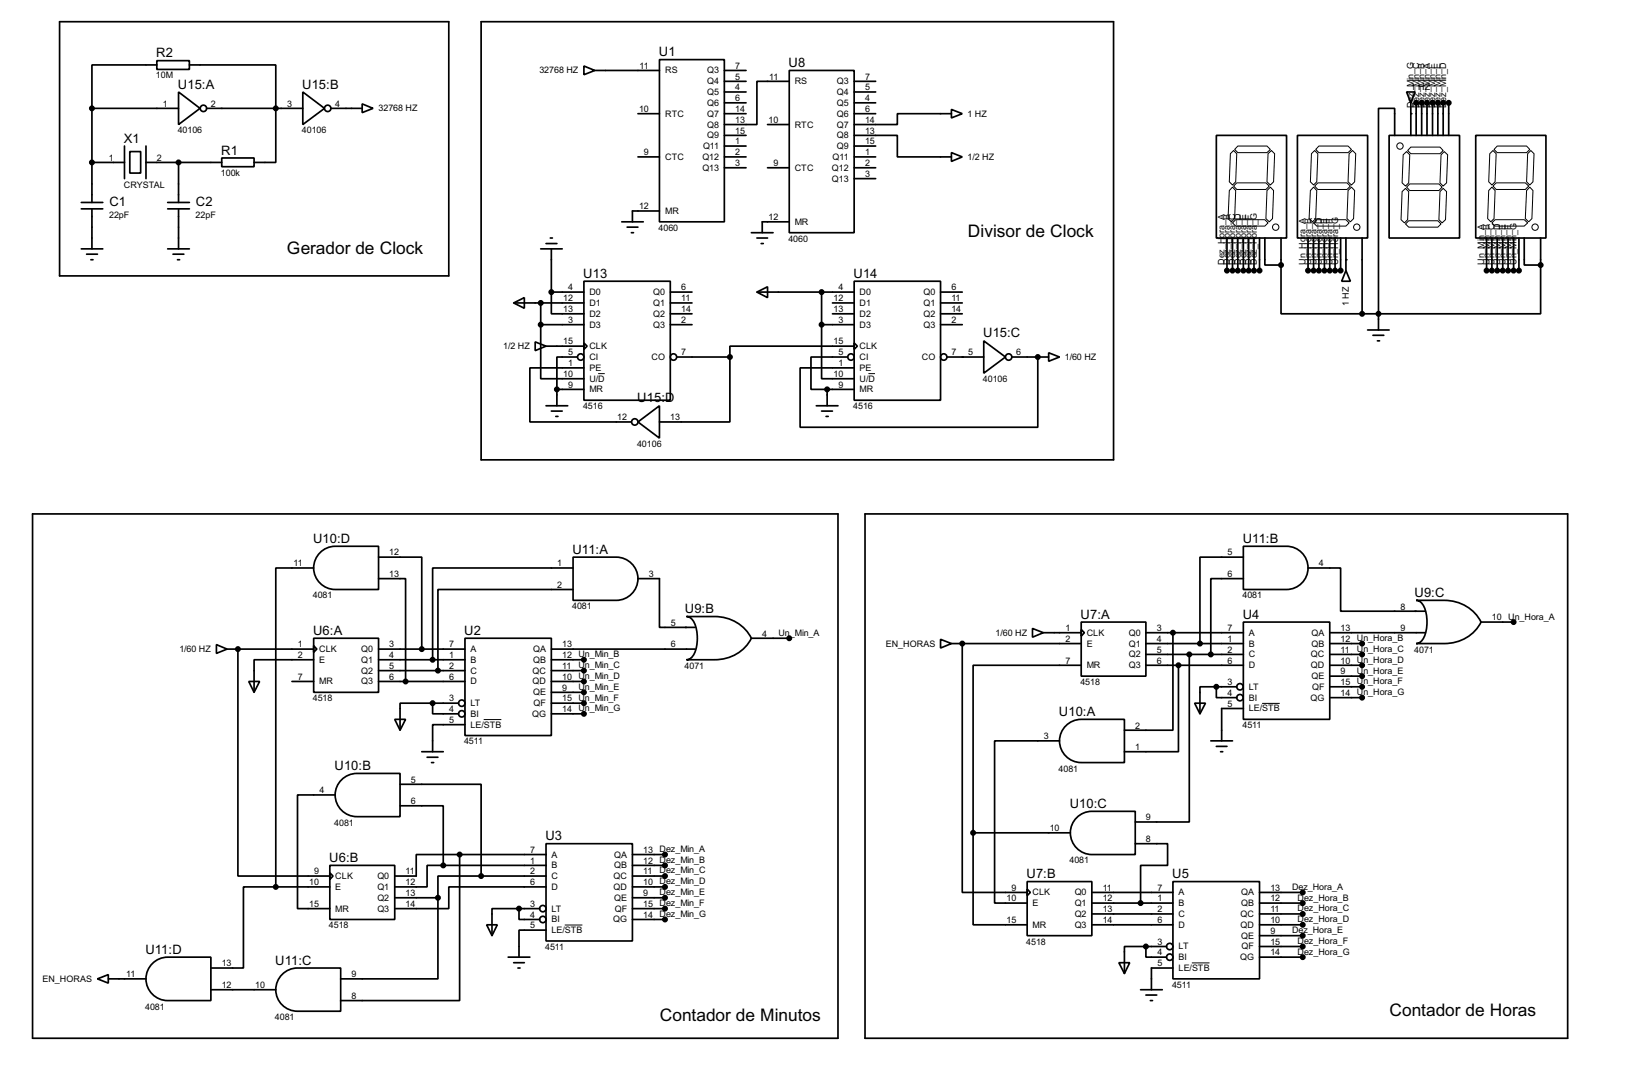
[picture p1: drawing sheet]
<svg xmlns="http://www.w3.org/2000/svg" width="383mm" height="256mm" viewBox="0 0 383 256" stroke-linecap="round" stroke-linejoin="round" font-family="sans-serif">
<defs><g id="words">
<g font-size="4.6">
<text x="67.4" y="59.6">Gerador de Clock</text>
<text x="227.4" y="55.7">Divisor de Clock</text>
<text x="155" y="239.9">Contador de Minutos</text>
<text x="326.5" y="238.7">Contador de Horas</text>
</g>
<g font-size="3.4">
<text x="36.7" y="13.4">R2</text>
<text x="154.8" y="13.2">U1</text>
<text x="185.3" y="15.8">U8</text>
<text x="41.8" y="20.8">U15:A</text>
<text x="71" y="20.8">U15:B</text>
<text x="29.1" y="33.5">X1</text>
<text x="52" y="36.3">R1</text>
<text x="25.7" y="48.3">C1</text>
<text x="46" y="48.3">C2</text>
<text x="137.1" y="65.3">U13</text>
<text x="200.6" y="65.3">U14</text>
<text x="231" y="79.3">U15:C</text>
<text x="149.8" y="94.5">U15:D</text>
<text x="73.6" y="127.5">U10:D</text>
<text x="134.5" y="130.1">U11:A</text>
<text x="292" y="127.5">U11:B</text>
<text x="332.4" y="140.2">U9:C</text>
<text x="73.6" y="149.1">U6:A</text>
<text x="109.1" y="149.1">U2</text>
<text x="160.9" y="144">U9:B</text>
<text x="253.9" y="145.3">U7:A</text>
<text x="292" y="145.3">U4</text>
<text x="248.8" y="168.2">U10:A</text>
<text x="78.6" y="180.9">U10:B</text>
<text x="251.4" y="189.8">U10:C</text>
<text x="128.2" y="197.4">U3</text>
<text x="77.4" y="202.5">U6:B</text>
<text x="241.2" y="206.3">U7:B</text>
<text x="275.5" y="206.3">U5</text>
<text x="34.2" y="224">U11:D</text>
<text x="64.7" y="226.6">U11:C</text>
</g>
<g font-size="2.4">
<text x="126.8" y="17.3">32768 HZ</text>
<text x="150.3" y="16.2">11</text>
<text x="156.3" y="17.3">RS</text>
<text x="166.2" y="17.3">Q3</text>
<text x="172.8" y="16.2">7</text>
<text x="36.7" y="18.4">10M</text>
<text x="166.2" y="19.8">Q4</text>
<text x="166.2" y="22.3">Q5</text>
<text x="172.8" y="18.7">5</text>
<text x="172.8" y="21.2">4</text>
<text x="172.8" y="23.7">6</text>
<text x="180.8" y="18.7">11</text>
<text x="186.7" y="19.8">RS</text>
<text x="196.6" y="19.8">Q3</text>
<text x="196.6" y="22.3">Q4</text>
<text x="203.3" y="18.7">7</text>
<text x="203.3" y="21.2">5</text>
<text x="203.3" y="23.7">4</text>
<text x="331.5" y="21.1">1 HZ</text>
<text x="38.3" y="25">1</text>
<text x="49.6" y="25">2</text>
<text x="67.5" y="25">3</text>
<text x="78.8" y="25">4</text>
<text x="89" y="26.1">32768 HZ</text>
<text x="150.2" y="26.3">10</text>
<text x="156.3" y="27.4">RTC</text>
<text x="166.2" y="24.8">Q6</text>
<text x="166.2" y="27.4">Q7</text>
<text x="166.2" y="30">Q8</text>
<text x="172.8" y="26.3">14</text>
<text x="172.8" y="28.9">13</text>
<text x="180.6" y="28.9">10</text>
<text x="186.7" y="30">RTC</text>
<text x="196.6" y="24.8">Q5</text>
<text x="196.6" y="27.4">Q6</text>
<text x="196.6" y="30">Q7</text>
<text x="203.3" y="26.3">6</text>
<text x="203.3" y="28.9">14</text>
<text x="227.4" y="27.4">1 HZ</text>
<text x="332.2" y="25.4" transform="rotate(-90 332.2 25.4)">Dez_Min_G</text>
<text x="333.5" y="25.4" transform="rotate(-90 333.5 25.4)">Dez_Min_C</text>
<text x="334.7" y="25.4" transform="rotate(-90 334.7 25.4)">Dez_Min_B</text>
<text x="336" y="25.4" transform="rotate(-90 336 25.4)">Dez_Min_A</text>
<text x="337.3" y="25.4" transform="rotate(-90 337.3 25.4)">Dez_Min_F</text>
<text x="338.5" y="25.4" transform="rotate(-90 338.5 25.4)">Dez_Min_E</text>
<text x="339.8" y="25.4" transform="rotate(-90 339.8 25.4)">Dez_Min_D</text>
<text x="41.8" y="31.4">40106</text>
<text x="71" y="31.4">40106</text>
<text x="165.2" y="35">Q11</text>
<text x="166.2" y="32.5">Q9</text>
<text x="172.8" y="31.4">15</text>
<text x="172.8" y="33.9">1</text>
<text x="196.6" y="32.5">Q8</text>
<text x="196.6" y="35">Q9</text>
<text x="203.3" y="31.4">13</text>
<text x="203.3" y="33.9">15</text>
<text x="25.6" y="37.7">1</text>
<text x="36.9" y="37.7">2</text>
<text x="51.9" y="41.3">100k</text>
<text x="151.3" y="36.4">9</text>
<text x="156.3" y="37.5">CTC</text>
<text x="165" y="37.5">Q12</text>
<text x="165" y="40.1">Q13</text>
<text x="172.8" y="36.4">2</text>
<text x="172.8" y="39">3</text>
<text x="181.8" y="39">9</text>
<text x="186.7" y="40.1">CTC</text>
<text x="195.5" y="40.1">Q12</text>
<text x="195.6" y="37.5">Q11</text>
<text x="203.3" y="36.4">1</text>
<text x="203.3" y="39">2</text>
<text x="203.3" y="41.6">3</text>
<text x="227.4" y="37.5">1/2 HZ</text>
<text x="29.1" y="44.1">CRYSTAL</text>
<text x="195.5" y="42.7">Q13</text>
<text x="25.7" y="51.3">22pF</text>
<text x="45.9" y="51.3">22pF</text>
<text x="150.2" y="49.2">12</text>
<text x="156.3" y="50.2">MR</text>
<text x="180.6" y="51.7">12</text>
<text x="186.7" y="52.8">MR</text>
<text x="291.6" y="52.8" transform="rotate(-90 291.6 52.8)">_D</text>
<text x="292.8" y="52.8" transform="rotate(-90 292.8 52.8)">_E</text>
<text x="294.1" y="52.8" transform="rotate(-90 294.1 52.8)">_F</text>
<text x="295.4" y="52.8" transform="rotate(-90 295.4 52.8)">_G</text>
<text x="310.6" y="52.7" transform="rotate(-90 310.6 52.7)">D</text>
<text x="311.9" y="52.7" transform="rotate(-90 311.9 52.7)">E</text>
<text x="313.1" y="52.7" transform="rotate(-90 313.1 52.7)">F</text>
<text x="314.4" y="52.7" transform="rotate(-90 314.4 52.7)">G</text>
<text x="154.8" y="54.2">4060</text>
<text x="185.3" y="56.8">4060</text>
<text x="287.7" y="55.8" transform="rotate(-90 287.7 55.8)">ora_A</text>
<text x="289" y="55.8" transform="rotate(-90 289 55.8)">ora_B</text>
<text x="290.3" y="55.8" transform="rotate(-90 290.3 55.8)">ora_C</text>
<text x="291.6" y="55.8" transform="rotate(-90 291.6 55.8)">ora</text>
<text x="292.8" y="55.8" transform="rotate(-90 292.8 55.8)">ora</text>
<text x="294.1" y="55.8" transform="rotate(-90 294.1 55.8)">ora</text>
<text x="295.4" y="55.8" transform="rotate(-90 295.4 55.8)">ora</text>
<text x="306.8" y="55.7" transform="rotate(-90 306.8 55.7)">ra_A</text>
<text x="308.1" y="55.7" transform="rotate(-90 308.1 55.7)">ra_B</text>
<text x="309.3" y="55.7" transform="rotate(-90 309.3 55.7)">ra_C</text>
<text x="310.6" y="55.7" transform="rotate(-90 310.6 55.7)">ra_</text>
<text x="311.9" y="55.7" transform="rotate(-90 311.9 55.7)">ra_</text>
<text x="313.1" y="55.7" transform="rotate(-90 313.1 55.7)">ra_</text>
<text x="314.4" y="55.7" transform="rotate(-90 314.4 55.7)">ra_</text>
<text x="287.7" y="62.2" transform="rotate(-90 287.7 62.2)">Dez_H</text>
<text x="289" y="62.2" transform="rotate(-90 289 62.2)">Dez_H</text>
<text x="290.3" y="62.2" transform="rotate(-90 290.3 62.2)">Dez_H</text>
<text x="291.6" y="62.2" transform="rotate(-90 291.6 62.2)">Dez_H</text>
<text x="292.8" y="62.2" transform="rotate(-90 292.8 62.2)">Dez_H</text>
<text x="294.1" y="62.2" transform="rotate(-90 294.1 62.2)">Dez_H</text>
<text x="295.4" y="62.2" transform="rotate(-90 295.4 62.2)">Dez_H</text>
<text x="306.8" y="62.2" transform="rotate(-90 306.8 62.2)">Un_Ho</text>
<text x="308.1" y="62.2" transform="rotate(-90 308.1 62.2)">Un_Ho</text>
<text x="309.3" y="62.2" transform="rotate(-90 309.3 62.2)">Un_Ho</text>
<text x="310.6" y="62.2" transform="rotate(-90 310.6 62.2)">Un_Ho</text>
<text x="311.9" y="62.2" transform="rotate(-90 311.9 62.2)">Un_Ho</text>
<text x="313.1" y="62.2" transform="rotate(-90 313.1 62.2)">Un_Ho</text>
<text x="314.4" y="62.2" transform="rotate(-90 314.4 62.2)">Un_Ho</text>
<text x="348.7" y="62.2" transform="rotate(-90 348.7 62.2)">Un_Min_A</text>
<text x="350" y="62.2" transform="rotate(-90 350 62.2)">Un_Min_B</text>
<text x="351.2" y="62.2" transform="rotate(-90 351.2 62.2)">Un_Min_C</text>
<text x="352.5" y="62.2" transform="rotate(-90 352.5 62.2)">Un_Min_D</text>
<text x="353.8" y="62.2" transform="rotate(-90 353.8 62.2)">Un_Min_E</text>
<text x="355.1" y="62.2" transform="rotate(-90 355.1 62.2)">Un_Min_F</text>
<text x="356.3" y="62.2" transform="rotate(-90 356.3 62.2)">Un_Min_G</text>
<text x="132.4" y="70.8">12</text>
<text x="133.5" y="68.2">4</text>
<text x="138.5" y="69.3">D0</text>
<text x="138.5" y="71.9">D1</text>
<text x="153.5" y="69.3">Q0</text>
<text x="153.5" y="71.9">Q1</text>
<text x="160.1" y="68.2">6</text>
<text x="160.1" y="70.8">11</text>
<text x="195.9" y="70.8">12</text>
<text x="197" y="68.2">4</text>
<text x="202" y="69.3">D0</text>
<text x="202" y="71.9">D1</text>
<text x="217" y="69.3">Q0</text>
<text x="217" y="71.9">Q1</text>
<text x="223.6" y="68.2">6</text>
<text x="223.6" y="70.8">11</text>
<text x="317" y="71.9" transform="rotate(-90 317 71.9)">1 HZ</text>
<text x="132.4" y="73.3">13</text>
<text x="133.5" y="75.8">3</text>
<text x="138.5" y="74.4">D2</text>
<text x="138.5" y="76.9">D3</text>
<text x="153.5" y="74.4">Q2</text>
<text x="153.5" y="76.9">Q3</text>
<text x="160.1" y="73.3">14</text>
<text x="160.1" y="75.8">2</text>
<text x="195.9" y="73.3">13</text>
<text x="197" y="75.8">3</text>
<text x="202" y="74.4">D2</text>
<text x="202" y="76.9">D3</text>
<text x="217" y="74.4">Q2</text>
<text x="217" y="76.9">Q3</text>
<text x="223.6" y="73.3">14</text>
<text x="223.6" y="75.8">2</text>
<text x="118.3" y="82">1/2 HZ</text>
<text x="132.4" y="80.9">15</text>
<text x="133.5" y="83.5">5</text>
<text x="138.5" y="82">CLK</text>
<text x="160.1" y="83.5">7</text>
<text x="195.9" y="80.9">15</text>
<text x="197" y="83.5">5</text>
<text x="202" y="82">CLK</text>
<text x="223.6" y="83.5">7</text>
<text x="227.5" y="83.5">5</text>
<text x="238.8" y="83.5">6</text>
<text x="132.4" y="88.5">10</text>
<text x="133.5" y="86">1</text>
<text x="138.5" y="84.6">CI</text>
<text x="138.5" y="87.1">PE</text>
<text x="138.5" y="89.6">U/D</text>
<text x="153.1" y="84.6">CO</text>
<text x="195.9" y="88.5">10</text>
<text x="197" y="86">1</text>
<text x="202" y="84.6">CI</text>
<text x="202" y="87.1">PE</text>
<text x="202" y="89.6">U/D</text>
<text x="216.6" y="84.6">CO</text>
<text x="231" y="89.8">40106</text>
<text x="250.2" y="84.6">1/60 HZ</text>
<text x="133.5" y="91.1">9</text>
<text x="138.5" y="92.2">MR</text>
<text x="197" y="91.1">9</text>
<text x="202" y="92.2">MR</text>
<text x="137" y="96.1">4516</text>
<text x="145.1" y="98.7">12</text>
<text x="157.5" y="98.7">13</text>
<text x="200.5" y="96.1">4516</text>
<text x="149.7" y="105">40106</text>
<text x="91.5" y="130.5">12</text>
<text x="288.5" y="130.5">5</text>
<text x="69" y="133">11</text>
<text x="91.5" y="135.5">13</text>
<text x="131" y="133">1</text>
<text x="152.5" y="135.5">3</text>
<text x="288.5" y="135.5">6</text>
<text x="309.9" y="133">4</text>
<text x="73.5" y="140.6">4081</text>
<text x="131" y="138.1">2</text>
<text x="134.5" y="143.1">4081</text>
<text x="292" y="140.6">4081</text>
<text x="329.1" y="143.2">8</text>
<text x="157.7" y="147">5</text>
<text x="179.1" y="149.5">4</text>
<text x="182.9" y="149.3">Un_Min_A</text>
<text x="234" y="149.3">1/60 HZ</text>
<text x="250.4" y="148.2">1</text>
<text x="255.3" y="149.3">CLK</text>
<text x="265.2" y="149.3">Q0</text>
<text x="271.8" y="148.2">3</text>
<text x="288.5" y="148.2">7</text>
<text x="293.4" y="149.3">A</text>
<text x="308.2" y="149.3">QA</text>
<text x="315" y="148.2">13</text>
<text x="329.1" y="148.2">9</text>
<text x="350.6" y="145.7">10 Un_Hora_A</text>
<text x="42.2" y="153.2">1/60 HZ</text>
<text x="70" y="152.1">1</text>
<text x="70" y="154.6">2</text>
<text x="75" y="153.2">CLK</text>
<text x="75" y="155.7">E</text>
<text x="84.9" y="153.2">Q0</text>
<text x="84.9" y="155.7">Q1</text>
<text x="91.5" y="152.1">3</text>
<text x="91.5" y="154.6">4</text>
<text x="105.6" y="152.1">7</text>
<text x="105.6" y="154.6">1</text>
<text x="110.5" y="153.2">A</text>
<text x="110.5" y="155.7">B</text>
<text x="125.3" y="153.2">QA</text>
<text x="125.3" y="155.7">QB</text>
<text x="132.1" y="152.1">13</text>
<text x="132.1" y="154.6">12 Un_Min_B</text>
<text x="157.7" y="152.1">6</text>
<text x="208.1" y="151.9">EN_HORAS</text>
<text x="250.4" y="150.8">2</text>
<text x="250.4" y="155.9">7</text>
<text x="255.3" y="151.9">E</text>
<text x="265.2" y="151.9">Q1</text>
<text x="265.2" y="154.4">Q2</text>
<text x="271.8" y="150.8">4</text>
<text x="271.8" y="153.3">5</text>
<text x="271.8" y="155.9">6</text>
<text x="288.5" y="150.8">1</text>
<text x="288.5" y="153.3">2</text>
<text x="288.5" y="155.9">6</text>
<text x="293.4" y="151.9">B</text>
<text x="293.4" y="154.4">C</text>
<text x="308" y="154.4">QC</text>
<text x="308.2" y="151.9">QB</text>
<text x="315" y="150.8">12 Un_Hora_B</text>
<text x="315" y="153.3">11</text>
<text x="315" y="155.9">10 Un_Hora_D</text>
<text x="318.8" y="153.1">Un_Hora_C</text>
<text x="332.3" y="153.3">4071</text>
<text x="70" y="159.7">7</text>
<text x="75" y="160.8">MR</text>
<text x="84.9" y="158.2">Q2</text>
<text x="84.9" y="160.8">Q3</text>
<text x="91.5" y="157.1">5</text>
<text x="91.5" y="159.7">6</text>
<text x="105.6" y="157.1">2</text>
<text x="105.6" y="159.7">6</text>
<text x="110.5" y="158.2">C</text>
<text x="110.5" y="160.8">D</text>
<text x="125.1" y="158.2">QC</text>
<text x="125.1" y="160.8">QD</text>
<text x="132.1" y="157.1">11</text>
<text x="132.1" y="159.7">10 Un_Min_D</text>
<text x="135.9" y="156.9">Un_Min_C</text>
<text x="160.9" y="157.1">4071</text>
<text x="253.9" y="160.9">4518</text>
<text x="255.3" y="157">MR</text>
<text x="265.2" y="157">Q3</text>
<text x="288.5" y="160.9">3</text>
<text x="293.4" y="157">D</text>
<text x="308" y="157">QD</text>
<text x="308.2" y="159.5">QE</text>
<text x="315" y="158.4">9</text>
<text x="315" y="160.9">15 Un_Hora_F</text>
<text x="318.8" y="158.2">Un_Hora_E</text>
<text x="73.5" y="164.7">4518</text>
<text x="105.6" y="164.8">3</text>
<text x="105.6" y="167.3">4</text>
<text x="110.5" y="165.9">LT</text>
<text x="125.3" y="163.3">QE</text>
<text x="125.4" y="165.9">QF</text>
<text x="132.1" y="162.2">9</text>
<text x="132.1" y="164.8">15 Un_Min_F</text>
<text x="132.1" y="167.3">14 Un_Min_G</text>
<text x="135.9" y="162">Un_Min_E</text>
<text x="288.5" y="163.5">4</text>
<text x="288.5" y="166">5</text>
<text x="293.4" y="162">LT</text>
<text x="293.4" y="164.6">BI</text>
<text x="293.4" y="167.1">LE/STB</text>
<text x="307.9" y="164.6">QG</text>
<text x="308.3" y="162">QF</text>
<text x="315" y="163.5">14 Un_Hora_G</text>
<text x="105.6" y="169.8">5</text>
<text x="110.5" y="168.4">BI</text>
<text x="110.5" y="170.9">LE/STB</text>
<text x="125" y="168.4">QG</text>
<text x="245.3" y="173.6">3</text>
<text x="266.8" y="171.1">2</text>
<text x="292" y="171.1">4511</text>
<text x="109.1" y="174.9">4511</text>
<text x="266.8" y="176.2">1</text>
<text x="96.6" y="183.8">5</text>
<text x="248.8" y="181.2">4081</text>
<text x="75.1" y="186.3">4</text>
<text x="96.6" y="188.9">6</text>
<text x="78.6" y="193.9">4081</text>
<text x="246.7" y="195.2">10</text>
<text x="269.3" y="197.8">8</text>
<text x="269.3" y="192.7">9</text>
<text x="124.6" y="200.3">7</text>
<text x="124.6" y="202.8">1</text>
<text x="129.6" y="201.4">A</text>
<text x="129.6" y="204">B</text>
<text x="144.3" y="201.4">QA</text>
<text x="144.3" y="204">QB</text>
<text x="151.2" y="200.3">13 Dez_Min_A</text>
<text x="151.2" y="202.8">12 Dez_Min_B</text>
<text x="251.3" y="202.8">4081</text>
<text x="72.7" y="207.9">10</text>
<text x="73.8" y="205.4">9</text>
<text x="78.8" y="206.5">CLK</text>
<text x="78.8" y="209">E</text>
<text x="88.7" y="206.5">Q0</text>
<text x="88.7" y="209">Q1</text>
<text x="95.3" y="205.4">11</text>
<text x="95.3" y="207.9">12</text>
<text x="124.6" y="205.4">2</text>
<text x="124.6" y="207.9">6</text>
<text x="129.6" y="206.5">C</text>
<text x="129.6" y="209">D</text>
<text x="144.2" y="206.5">QC</text>
<text x="144.2" y="209">QD</text>
<text x="151.2" y="205.4">11</text>
<text x="151.2" y="207.9">10 Dez_Min_D</text>
<text x="155" y="205.2">Dez_Min_C</text>
<text x="237.7" y="209.2">9</text>
<text x="259.1" y="209.2">11</text>
<text x="272" y="209.2">7</text>
<text x="298.5" y="209.2">13</text>
<text x="303.6" y="209">Dez_Hora_A</text>
<text x="72.7" y="213">15</text>
<text x="78.8" y="214.1">MR</text>
<text x="88.7" y="211.6">Q2</text>
<text x="88.7" y="214.1">Q3</text>
<text x="95.3" y="210.5">13</text>
<text x="95.3" y="213">14</text>
<text x="124.6" y="213">3</text>
<text x="124.6" y="215.5">4</text>
<text x="129.6" y="214.1">LT</text>
<text x="144.3" y="211.6">QE</text>
<text x="144.4" y="214.1">QF</text>
<text x="151.2" y="210.5">9</text>
<text x="151.2" y="213">15 Dez_Min_F</text>
<text x="151.2" y="215.5">14 Dez_Min_G</text>
<text x="155" y="210.3">Dez_Min_E</text>
<text x="236.5" y="211.7">10</text>
<text x="242.6" y="210.3">CLK</text>
<text x="242.6" y="212.8">E</text>
<text x="252.5" y="210.3">Q0</text>
<text x="252.5" y="212.8">Q1</text>
<text x="252.5" y="215.4">Q2</text>
<text x="259.1" y="211.7">12</text>
<text x="259.1" y="214.3">13</text>
<text x="272" y="211.7">1</text>
<text x="272" y="214.3">2</text>
<text x="276.9" y="210.3">A</text>
<text x="276.9" y="212.8">B</text>
<text x="276.9" y="215.4">C</text>
<text x="291.5" y="215.4">QC</text>
<text x="291.6" y="210.3">QA</text>
<text x="291.6" y="212.8">QB</text>
<text x="298.5" y="211.7">12</text>
<text x="298.5" y="214.3">11</text>
<text x="304.9" y="211.5">Dez_Hora_B</text>
<text x="304.9" y="214.1">Dez_Hora_C</text>
<text x="77.3" y="218.1">4518</text>
<text x="124.6" y="218.1">5</text>
<text x="129.6" y="216.7">BI</text>
<text x="129.6" y="219.2">LE/STB</text>
<text x="144.1" y="216.7">QG</text>
<text x="236.5" y="216.8">15</text>
<text x="241.2" y="221.9">4518</text>
<text x="242.6" y="217.9">MR</text>
<text x="252.5" y="217.9">Q3</text>
<text x="259.1" y="216.8">14</text>
<text x="272" y="216.8">6</text>
<text x="272" y="221.9">3</text>
<text x="276.9" y="217.9">D</text>
<text x="291.5" y="217.9">QD</text>
<text x="291.6" y="220.5">QE</text>
<text x="298.5" y="216.8">10</text>
<text x="298.5" y="219.4">9</text>
<text x="298.5" y="221.9">15</text>
<text x="303.6" y="219.2">Dez_Hora_E</text>
<text x="304.9" y="216.6">Dez_Hora_D</text>
<text x="304.9" y="221.7">Dez_Hora_F</text>
<text x="52.1" y="227">13</text>
<text x="128.1" y="223.1">4511</text>
<text x="272" y="224.4">4</text>
<text x="272" y="227">5</text>
<text x="276.9" y="223">LT</text>
<text x="276.9" y="225.5">BI</text>
<text x="291.4" y="225.5">QG</text>
<text x="291.7" y="223">QF</text>
<text x="298.5" y="224.4">14</text>
<text x="304.9" y="224.2">Dez_Hora_G</text>
<text x="10" y="230.6">EN_HORAS</text>
<text x="29.7" y="229.5">11</text>
<text x="52.1" y="232.1">12</text>
<text x="60" y="232.1">10</text>
<text x="82.6" y="229.5">9</text>
<text x="275.4" y="232">4511</text>
<text x="276.9" y="228.1">LE/STB</text>
<text x="34.1" y="237.1">4081</text>
<text x="64.6" y="239.6">4081</text>
<text x="82.6" y="234.6">8</text>
</g>
</g></defs>
<g fill="none" stroke="#000" stroke-width=".4">
<path d="M14 5.1h91.5v59.7h-91.5zM36.9 14.3h7.6v2h-7.6zM36.9 15.3h-15.3v10.2M44.5 15.3h20.3v22.9h-5.1M113.1 5.1h148.6v102.9h-148.6zM137.2 15.5l2.6 1.1-2.6 1zM139.8 16.6h15.2M155 14h15.2v38.1h-15.2zM170.2 16.6h5.1M170.2 19.1h5.1M185.5 16.6h15.2v38.1h-15.2zM185.5 19.1h-7.6v10.2h-7.7"/>
<path d="M200.7 19.1h5.1M21.6 25.5v22.1M21.6 38.2h7.7M21.6 25.5h20.4M29.3 34.3v7.7M30.5 35.6h2.6v5.1h-2.6zM34.3 38.2h17.8M34.3 34.3v7.7M42 21.6l5 3.9-5 3.8zM42 38.2v9.4M48.6 25.5h22.6M52.1 37.1h7.6v2.1h-7.6z"/>
<path d="M71.2 21.6l5.1 3.9-5.1 3.8zM77.8 25.5h7.3M85.1 24.4l2.6 1.1-2.6 1zM149.9 26.7h5.1M149.9 36.9h5.1M170.2 21.6h5.1M170.2 24.2h5.1M170.2 26.7h5.1M170.2 31.8h5.1M170.2 34.3h5.1M170.2 36.9h5.1M170.2 39.4h5.1"/>
<path d="M180.4 29.3h5.1M180.4 39.4h5.1M200.7 31.8h10.2v5.1h12.7M200.7 21.6h5.1M200.7 24.2h5.1M200.7 26.7h5.1M200.7 34.3h5.1M200.7 36.9h5.1M200.7 39.4h5.1M223.6 25.7l2.5 1-2.5 1zM223.6 35.9l2.5 1-2.5 1zM223.6 26.7h-12.7v2.6h-10.2"/>
<path d="M285.8 31.8h16.5v24.1h-16.5zM304.9 31.8h16.5v24.1h-16.5zM326.4 31.8h16.6v24.1h-16.6zM327.7 31.8v-6.3h-3.8v48.2M330.5 21.6h2l-1 2.6zM331.5 24.2v7.6M332.8 24.2v7.6M334.1 24.2v7.6M335.3 24.2v7.6M336.6 24.2v7.6M337.9 24.2v7.6M339.1 24.2v7.6"/>
<path d="M340.4 24.2v7.6M346.8 31.8h16.5v24.1h-16.5zM19.1 49.1h5.1M19.1 47.6h5.1M19.1 58.5h5.1M20.4 59.7h2.5M21.6 49.1v9.4M39.4 49.1h5.1M39.4 47.6h5.1M39.4 58.5h5.1M40.7 59.7h2.5M42 49.1v9.4"/>
<path d="M127.1 58.5h5M128.3 57.2h2.6M129.3 55.9h.5M129.6 58.5v10.1M146.1 52.1h5.1M147.4 53.4h2.5M148.4 54.7h.5M155 49.6h-6.4v2.5M176.6 54.7h5.1M177.9 55.9h2.5M178.9 57.2h.5M185.5 52.1h-6.4v2.6"/>
<path d="M200.7 42h5.1M288.3 55.9v7.7M289.6 55.9v7.7M290.9 55.9v7.7M292.2 55.9v7.7M293.4 55.9v7.7M294.7 55.9v7.7M296 55.9v7.7M297.2 55.9v6.4h3.8M301 55.9v6.4M307.4 55.9v7.7M308.7 55.9v7.7"/>
<path d="M309.9 55.9v7.7M311.2 55.9v7.7M312.5 55.9v7.7M313.7 55.9v7.7M315 55.9v7.7M316.3 55.9v7.7M320.1 55.9v17.8M349.3 55.9v7.7M350.6 55.9v7.7M351.8 55.9v7.7M353.1 55.9v7.7M354.4 55.9v7.7"/>
<path d="M355.7 55.9v7.7M356.9 55.9v7.7M358.2 55.9v6.4h3.8M362 55.9v6.4M21.4 61h.5M41.7 61h.5M120.7 71.2l2.5-1.3v2.5zM120.7 71.2h16.5M127.1 76.3v12.7h10.1M127.1 71.2v5.1M127.1 76.3h10.1M129.6 68.6v5.1h7.6"/>
<path d="M129.6 68.6h7.6M137.2 66.1h20.3v27.9h-20.3zM157.5 71.2h5.1M157.5 68.6h5.1M157.5 76.3h5.1M157.5 73.7h5.1M177.9 68.6l2.5-1.2v2.5zM177.9 68.6h22.8M193.1 76.3v12.7h7.6M193.1 76.3h7.6M193.1 68.6v7.7M195.6 71.2h5.1"/>
<path d="M195.6 73.7h5.1M200.7 66.1h20.3v27.9h-20.3zM221 71.2h5.1M221 68.6h5.1M221 76.3h5.1M221 73.7h5.1M301 62.3v11.4h19.1M316.3 63.6l1 2.5h-2zM320.1 73.7h3.8M321.4 77.5h5M322.6 78.8h2.6M323.9 73.7v3.8"/>
<path d="M362 62.3v11.4h-38.1M125.8 80.3l2.5 1-2.5 1.1zM128.3 81.3h8.9M128.3 95.3h5.1M129.6 96.6h2.5M130.6 97.8h.5M130.9 91.5h6.3M130.9 91.5v3.8M135.7 83.9h-4.8v7.6M137.2 80.6l.8 .7-.8 .8zM137.2 86.4h-12.7v12.7h23.9M149.9 99.1l5.1-3.8v7.6z"/>
<path d="M159.1 83.9h12.4M171.5 83.9v15.2h-16.5M191.8 95.3h5.1M193.1 96.6h2.5M194.1 97.8h.5M194.4 91.5v3.8M194.4 91.5h6.3M199.2 83.9h-8.6v7.6h3.8M200.7 80.6l.8 .7-.8 .8zM200.7 81.3h-29.2v2.6M222.6 83.9h8.6M231.2 80.1l5.1 3.8-5.1 3.8z"/>
<path d="M237.8 83.9h8.6M243.9 83.9v16.5h-55.9v-14h12.7M246.4 82.9l2.6 1-2.6 1zM323.7 80.1h.5M7.7 120.7h189.2v123.2h-189.2zM73.7 133.4h-8.9v74.9M75.5 129.5a5 5 0 0 1 3.3-1.2h10.2v10.2h-10.2a5.1 5.1 0 0 1-4.8-3.4 5.1 5.1 0 0 1 1.5-5.6zM89 135.9h6.3v24.2M89 130.9h10.1v21.6M134.7 130.9h10.1a5.1 5.1 0 0 1 5.1 5 5.1 5.1 0 0 1-5.1 5.1h-10.1zM134.7 133.4h-33v21.6M134.7 138.5h-31.8v19"/>
<path d="M149.9 135.9h5.1v11.5h8.4M203.3 120.7h165.1v123.2h-165.1zM292.2 128.3h10.1a5.1 5.1 0 0 1 5.1 5.1 5.1 5.1 0 0 1-5.1 5.1h-10.1zM292.2 130.9h-10.2v20.3M292.2 135.9h-7.7v17.8M307.4 133.4h7.6v10.2h19.8M50.9 151.4l2.5 1.1-2.5 1zM53.4 152.5h20.3M55.9 152.5v53.3h21.6M73.7 149.9h15.3v12.7h-15.3zM73.7 151.7l.8 .8-.8 .7zM73.7 155h-14v7.6"/>
<path d="M89 155h20.3M89 157.5h20.3M89 152.5h20.3M109.3 149.9h20.3v22.9h-20.3zM129.6 155h7.6M129.6 157.5h7.6M129.6 152.5h33.8M161.3 144.8h6.6a9.5 9.5 0 0 1 8.7 5.1 9.5 9.5 0 0 1-8.7 5.1h-6.6a3.1 3.1 0 0 0 2.4-3.1 7.8 7.8 0 0 0-1.3-6.7zM176.6 149.9h8.9M221 150.2l2.6 1-2.6 1zM223.6 151.2h30.5M226.1 151.2v58.4h15.3"/>
<path d="M242.6 147.6l2.6 1-2.6 1.1zM245.2 148.6h8.9M254.1 146.1h15.2v12.7h-15.2zM254.1 147.9l.7 .7-.7 .8zM254.1 156.3h-25.4v39.3M269.3 153.7h22.9M269.3 151.2h22.9M269.3 156.3h22.9M269.3 148.6h22.9M275.6 148.6v22.9h-11.4M276.9 156.3v20.3h-12.7M279.5 153.7v39.4h-12.7"/>
<path d="M292.2 146.1h20.3v22.9h-20.3zM312.5 153.7h7.6M312.5 151.2h7.6M312.5 156.3h7.6M312.5 158.8h7.6M312.5 148.6h22.3M332.8 141h6.6a9.5 9.5 0 0 1 8.6 5.1 9.5 9.5 0 0 1-8.6 5.1h-6.6a3.2 3.2 0 0 0 2.3-3.2 7.8 7.8 0 0 0-1.3-6.6zM348 146.1h7.7M58.5 160.1h2.5l-1.3 2.5zM68.6 160.1h5.1M89 160.1h20.3M92.8 169h2.5l-1.3 2.5z"/>
<path d="M99.1 176.6h5.1M100.4 177.9h2.5M101.4 179.1h.5M101.7 165.2h-7.7v6.3M101.7 165.2v2.5h6.1M101.7 165.2h6.1M109.3 170.2h-7.6v6.4M129.6 160.1h7.6M129.6 162.6h7.6M129.6 165.2h7.6M129.6 167.7h7.6M249 174h-15.3v38.1h7.7"/>
<path d="M250.2 170.8a5.1 5.1 0 0 1 3.9-1.8h10.1v10.1h-10.1a5.1 5.1 0 0 1-4.7-2.9 5.1 5.1 0 0 1 .8-5.4zM280.7 165.2h2.6l-1.3 2.5zM284.5 174h5.1M285.8 161.3h-3.8v6.4M285.8 161.3v2.6h4.8M285.8 161.3h4.8M285.8 175.3h2.5M286.8 176.6h.5M292.2 166.4h-5.1v7.6M312.5 161.3h7.6M312.5 163.9h7.6M78.8 186.7h-8.9v26.7h7.6"/>
<path d="M80 183.5a5.1 5.1 0 0 1 3.9-1.8h10.1v10.1h-10.1a5.1 5.1 0 0 1-4.7-2.9 5.1 5.1 0 0 1 .8-5.4zM94 189.3h10.2v14M94 184.2h19.1v21.6M128.3 198.2h20.3v22.8h-20.3zM228.7 195.6v21.6h12.7M228.7 195.6h22.8M252.7 192.3a5.1 5.1 0 0 1 3.9-1.7h10.2v10.1h-10.2a5.1 5.1 0 0 1-4.6-3 5.1 5.1 0 0 1 .7-5.4zM266.8 198.2h7.6v5.1h-6.4v8.8M64.8 208.3h-7.6v19.1h-7.6M64.8 208.3h12.7M77.5 203.3h15.3v12.7h-15.3zM77.5 205l.8 .8-.8 .8z"/>
<path d="M92.8 210.9h10.1M102.9 210.9v19h-22.8M104.2 203.3h-3.8v5h-7.6M104.2 203.3h24.1M108 200.7h-10.2v5.1h-5M108 200.7v34.3h-27.9M108 200.7h20.3M113.1 205.8h-10.2v5.1M113.1 205.8h15.2M114.4 217.2h2.5l-1.3 2.6zM122 213.4h-6.4v6.4M122 213.4v2.6h4.8"/>
<path d="M122 213.4h4.8M128.3 208.3h-22.8v5.1h-12.7M128.3 218.5h-6.3v6.3M148.6 203.3h7.7M148.6 205.8h7.7M148.6 200.7h7.7M148.6 208.3h7.7M148.6 210.9h7.7M148.6 213.4h7.7M148.6 216h7.7M241.4 207.1h15.2v12.7h-15.2zM241.4 208.8l.7 .8-.7 .8z"/>
<path d="M256.6 212.1h19M256.6 209.6h19M256.6 214.7h19M256.6 217.2h19M275.6 207.1h20.4v22.8h-20.4zM296 212.1h10.1M296 209.6h10.1M296 214.7h10.1M296 217.2h10.1M296 219.8h10.1M22.9 229.9l2.6-1v2zM25.5 229.9h8.8"/>
<path d="M35.5 226.6a5.1 5.1 0 0 1 3.9-1.8h10.2v10.2h-10.2a5.1 5.1 0 0 1-4.6-2.9 5.1 5.1 0 0 1 .7-5.5zM49.6 232.5h15.2M66 229.2a5.1 5.1 0 0 1 3.9-1.8h10.2v10.1h-10.2a5.1 5.1 0 0 1-4.6-2.9 5.1 5.1 0 0 1 .7-5.4zM119.4 224.8h5.1M120.7 226.1h2.5M121.7 227.4h.5M262.9 226.1h2.6l-1.3 2.6zM268 232.5h5.1M269.3 222.3h-5.1v6.4M269.3 222.3v2.5h4.8M269.3 222.3h4.8M269.3 233.7h2.5"/>
<path d="M270.3 235h.5M275.6 227.4h-5v5.1M296 222.3h10.1M296 224.8h10.1"/>
<circle cx="47.8" cy="25.5" r=".75"/>
<circle cx="77" cy="25.5" r=".75"/>
<circle cx="136.4" cy="83.9" r=".75"/>
<circle cx="149.1" cy="99.1" r=".75"/>
<circle cx="158.2" cy="83.9" r=".75"/>
<circle cx="199.9" cy="83.9" r=".75"/>
<circle cx="221.7" cy="83.9" r=".75"/>
<circle cx="237" cy="83.9" r=".75"/>
<circle cx="108.5" cy="165.2" r=".75"/>
<circle cx="108.5" cy="167.7" r=".75"/>
<circle cx="291.3" cy="163.9" r=".75"/>
<circle cx="291.3" cy="161.3" r=".75"/>
<circle cx="127.5" cy="216" r=".75"/>
<circle cx="127.5" cy="213.4" r=".75"/>
<circle cx="274.8" cy="224.8" r=".75"/>
<circle cx="274.8" cy="222.3" r=".75"/>
</g>
<g fill="#000">
<circle cx="331.5" cy="26.7" r=".2"/>
<circle cx="316.3" cy="61" r=".2"/>
<circle cx="226.1" cy="83.9" r=".2"/>
<circle cx="243.9" cy="83.9" r=".2"/>
<circle cx="55.9" cy="152.5" r=".2"/>
<circle cx="226.1" cy="151.2" r=".2"/>
</g>
<g fill="none" stroke="#000" stroke-width=".23">
<path d="M289.1 36.1l.8-.7 .7 .7-.2 6.6-.8 .8-.7-.8zM290.9 34.3h6.8l.8 .8-.8 .8h-6.8l-.8-.8zM298 36.1l.8-.7 .7 .7-.2 6.6-.8 .8-.8-.8zM308.9 35.4l.8 .7-.3 6.6-.7 .8-.8-.8 .3-6.6zM309.9 34.3h6.9l.8 .8-.8 .8h-6.9l-.7-.8zM317 36.1l.8-.7 .8 .7-.3 6.6-.7 .8-.8-.8zM329.7 36.4l.8-.8 .8 .8-.3 6.6-.7 .7-.8-.7zM331.5 34.6h6.9l.7 .8-.7 .7h-6.9l-.7-.7zM338.6 36.4l.8-.8 .8 .8-.3 6.6-.8 .7-.7-.7zM350.8 35.4l.8 .7-.3 6.6-.7 .8-.8-.8 .3-6.6zM351.8 34.3h6.9l.8 .8-.8 .8h-6.9l-.7-.8zM359 36.1l.7-.7 .8 .7-.3 6.6-.7 .8-.8-.8z"/>
<path d="M289.6 52.4l.8-.8h6.8l.8 .8-.8 .7h-6.8zM289.6 44l.8 .8-.3 6.6-.7 .7-.8-.7 .3-6.6zM289.9 43.7l.7-.7h6.9l.8 .7-.8 .8h-6.9zM298.5 44l.8 .8-.3 6.6-.7 .7-.8-.7 .2-6.6zM308.7 52.4l.7-.8h6.9l.7 .8-.7 .7h-6.9zM308.7 44l.7 .8-.2 6.6-.8 .7-.8-.7 .3-6.6zM308.9 43.7l.8-.7h6.8l.8 .7-.8 .8h-6.8zM316.8 44.8l.8-.8 .7 .8-.2 6.6-.8 .7-.8-.7zM329.5 45l.8-.7 .7 .7-.2 6.6-.8 .8-.8-.8zM330.5 44l.8-.8h6.8l.8 .8-.8 .8h-6.8zM331 51.9h6.9l.7 .7-.7 .8h-6.9l-.7-.8zM338.4 45l.7-.7 .8 .7-.2 6.6-.8 .8-.8-.8z"/>
<path d="M350.6 52.4l.7-.8h6.9l.8 .8-.8 .7h-6.9zM350.6 44l.7 .8-.2 6.6-.8 .7-.7-.7 .2-6.6zM350.8 43.7l.8-.7h6.8l.8 .7-.8 .8h-6.8zM359.5 44l.7 .8-.2 6.6-.8 .7-.8-.7 .3-6.6zM140.6 87.8h1.5M204.1 87.8h1.5M113.7 169h4.1M296.6 165.2h4.1M132.7 217.3h4.2M280.1 226.2h4.1"/>
<circle cx="328.9" cy="34.3" r=".75"/>
<circle cx="299.7" cy="53.4" r=".75"/>
<circle cx="318.8" cy="53.4" r=".75"/>
<circle cx="360.7" cy="53.4" r=".75"/>
</g>
<g fill="#000" stroke="#000" stroke-width=".4">
<circle cx="21.6" cy="25.5" r=".5"/>
<circle cx="21.6" cy="38.2" r=".5"/>
<circle cx="41.9" cy="38.2" r=".5"/>
<circle cx="64.8" cy="25.5" r=".5"/>
<circle cx="332.7" cy="24.2" r=".5"/>
<circle cx="334" cy="24.2" r=".5"/>
<circle cx="335.3" cy="24.2" r=".5"/>
<circle cx="336.6" cy="24.2" r=".5"/>
<circle cx="337.8" cy="24.2" r=".5"/>
<circle cx="339.1" cy="24.2" r=".5"/>
<circle cx="340.4" cy="24.2" r=".5"/>
<circle cx="127" cy="76.3" r=".5"/>
<circle cx="127" cy="71.2" r=".5"/>
<circle cx="129.5" cy="68.6" r=".5"/>
<circle cx="193" cy="68.6" r=".5"/>
<circle cx="193" cy="76.3" r=".5"/>
<circle cx="288.3" cy="63.6" r=".5"/>
<circle cx="289.6" cy="63.6" r=".5"/>
<circle cx="290.8" cy="63.6" r=".5"/>
<circle cx="292.1" cy="63.6" r=".5"/>
<circle cx="293.4" cy="63.6" r=".5"/>
<circle cx="294.6" cy="63.6" r=".5"/>
<circle cx="295.9" cy="63.6" r=".5"/>
<circle cx="301" cy="62.3" r=".5"/>
<circle cx="307.3" cy="63.6" r=".5"/>
<circle cx="308.6" cy="63.6" r=".5"/>
<circle cx="309.9" cy="63.6" r=".5"/>
<circle cx="311.2" cy="63.6" r=".5"/>
<circle cx="312.4" cy="63.6" r=".5"/>
<circle cx="313.7" cy="63.6" r=".5"/>
<circle cx="315" cy="63.6" r=".5"/>
<circle cx="320" cy="73.7" r=".5"/>
<circle cx="323.9" cy="73.7" r=".5"/>
<circle cx="349.3" cy="63.6" r=".5"/>
<circle cx="350.5" cy="63.6" r=".5"/>
<circle cx="351.8" cy="63.6" r=".5"/>
<circle cx="353.1" cy="63.6" r=".5"/>
<circle cx="354.3" cy="63.6" r=".5"/>
<circle cx="355.6" cy="63.6" r=".5"/>
<circle cx="356.9" cy="63.6" r=".5"/>
<circle cx="362" cy="62.3" r=".5"/>
<circle cx="130.8" cy="91.5" r=".5"/>
<circle cx="171.5" cy="83.9" r=".5"/>
<circle cx="194.3" cy="91.5" r=".5"/>
<circle cx="243.8" cy="83.9" r=".5"/>
<circle cx="55.9" cy="152.5" r=".5"/>
<circle cx="99.1" cy="152.5" r=".5"/>
<circle cx="101.6" cy="155" r=".5"/>
<circle cx="102.9" cy="157.5" r=".5"/>
<circle cx="137.2" cy="157.5" r=".5"/>
<circle cx="137.2" cy="155" r=".5"/>
<circle cx="185.4" cy="149.9" r=".5"/>
<circle cx="226.1" cy="151.2" r=".5"/>
<circle cx="275.6" cy="148.6" r=".5"/>
<circle cx="276.9" cy="156.3" r=".5"/>
<circle cx="279.4" cy="153.7" r=".5"/>
<circle cx="281.9" cy="151.2" r=".5"/>
<circle cx="284.5" cy="153.7" r=".5"/>
<circle cx="320" cy="151.2" r=".5"/>
<circle cx="320" cy="156.3" r=".5"/>
<circle cx="320" cy="158.8" r=".5"/>
<circle cx="320" cy="153.7" r=".5"/>
<circle cx="355.6" cy="146.1" r=".5"/>
<circle cx="95.3" cy="160.1" r=".5"/>
<circle cx="101.6" cy="165.2" r=".5"/>
<circle cx="137.2" cy="165.2" r=".5"/>
<circle cx="137.2" cy="162.6" r=".5"/>
<circle cx="137.2" cy="167.7" r=".5"/>
<circle cx="137.2" cy="160.1" r=".5"/>
<circle cx="285.8" cy="161.3" r=".5"/>
<circle cx="320" cy="161.3" r=".5"/>
<circle cx="320" cy="163.9" r=".5"/>
<circle cx="228.6" cy="195.6" r=".5"/>
<circle cx="64.8" cy="208.3" r=".5"/>
<circle cx="102.9" cy="210.9" r=".5"/>
<circle cx="104.1" cy="203.3" r=".5"/>
<circle cx="108" cy="200.7" r=".5"/>
<circle cx="113" cy="205.8" r=".5"/>
<circle cx="121.9" cy="213.4" r=".5"/>
<circle cx="156.2" cy="205.8" r=".5"/>
<circle cx="156.2" cy="203.3" r=".5"/>
<circle cx="156.2" cy="213.4" r=".5"/>
<circle cx="156.2" cy="216" r=".5"/>
<circle cx="156.2" cy="210.9" r=".5"/>
<circle cx="156.2" cy="200.7" r=".5"/>
<circle cx="156.2" cy="208.3" r=".5"/>
<circle cx="268" cy="212.1" r=".5"/>
<circle cx="306.1" cy="209.6" r=".5"/>
<circle cx="306.1" cy="214.7" r=".5"/>
<circle cx="306.1" cy="212.1" r=".5"/>
<circle cx="306.1" cy="217.2" r=".5"/>
<circle cx="306.1" cy="219.8" r=".5"/>
<circle cx="269.2" cy="222.3" r=".5"/>
<circle cx="306.1" cy="222.3" r=".5"/>
<circle cx="306.1" cy="224.8" r=".5"/>
</g>
<use href="#words"/>
</svg>
